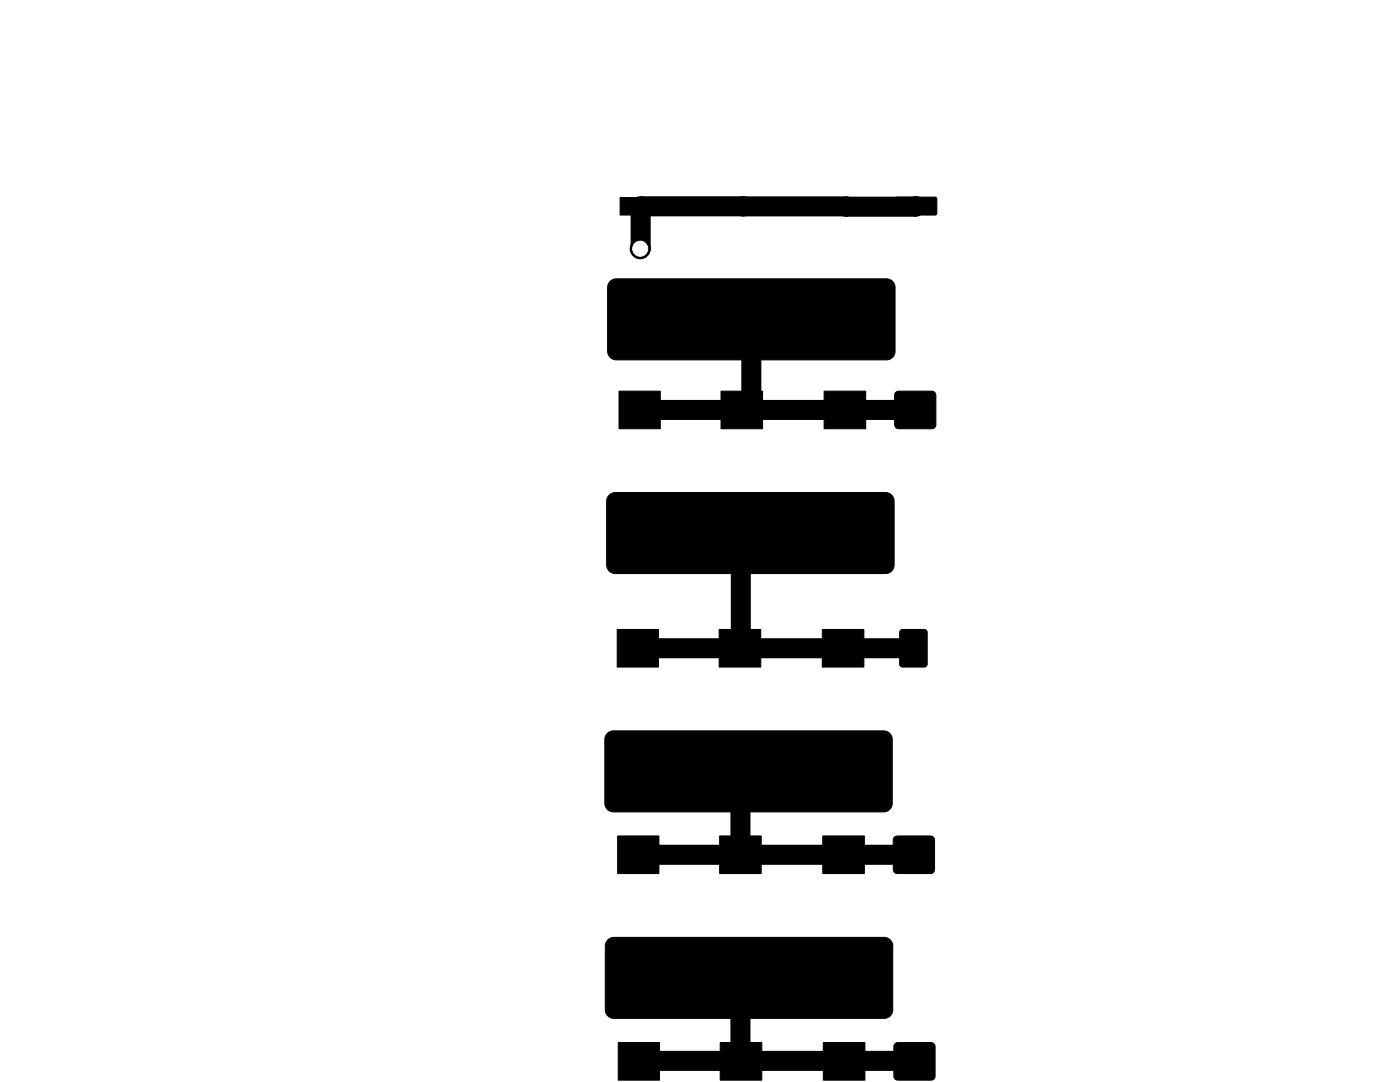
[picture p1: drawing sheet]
<svg xmlns="http://www.w3.org/2000/svg" width="279mm" height="216mm" viewBox="0 0 279 216" stroke-linecap="round" stroke-linejoin="round" font-family="sans-serif">
<g fill="#000" stroke="#000" stroke-width=".2">
<path d="M123.7 39.4h8.3v3.5h-8.3zM144.3 39.5h8.1v3.4h-8.1zM164.8 39.6h8.2v3.3h-8.2zM178.8 39.4l7.9-.1 .3 .4-.1 2.9-.3 .3h-7.7l-.2-.4v-2.8zM121.9 56.1l.4-.3 .7-.2h53.9a1.73 1.73 0 0 1 1.7 1.8v12.7a1.73 1.73 0 0 1-1.7 1.7h-53.9a1.73 1.73 0 0 1-1.7-1.7v-12.7l.1-.7zM123.5 78.1h8.3v7.5h-8.3zM143.9 78.1h8.3v7.5h-8.3zM164.5 78.1h8.3v7.5h-8.3zM178.7 78.4l.6-.3h6.7l.5 .1 .3 .7v5.8l-.2 .5-.6 .4h-6.7l-.5-.2-.3-.7v-5.8zM121.5 98.9l.6-.5 .7-.1h53.9a1.73 1.73 0 0 1 1.7 1.7v12.7a1.73 1.73 0 0 1-1.7 1.8h-53.9a1.73 1.73 0 0 1-1.7-1.8v-12.7l.1-.7zM123.2 125.6h8.2v7.5h-8.2zM143.5 125.6h8.3v7.5h-8.3z"/>
<path d="M164.1 125.6h8.3v7.5h-8.3zM179.7 125.8l.4-.2h4.4l.5 .3v6.6l-.3 .5-4.6 .1-.5-.3-.1-6.6zM121.3 146.3l.5-.3 .6-.2h53.9a1.73 1.73 0 0 1 1.8 1.8v12.7a1.73 1.73 0 0 1-1.8 1.7h-53.9a1.73 1.73 0 0 1-1.7-1.7v-12.7l.1-.7zM123.3 166.8h8.2v7.5h-8.2zM143.6 166.8h8.3v7.5h-8.3zM164.2 166.8h8.3v7.5h-8.3zM178.4 167.1l.7-.3h6.6l.5 .2 .3 .6v5.9l-.2 .5-.6 .3h-6.6l-.5-.2-.3-.6v-5.9zM121.4 187.5l.5-.3 .6-.2h53.9a1.73 1.73 0 0 1 1.8 1.8v12.7a1.73 1.73 0 0 1-1.8 1.7h-53.9a1.73 1.73 0 0 1-1.7-1.7v-12.7l.1-.7zM123.4 208h8.2v7.5h-8.2zM143.7 208h8.3v7.5h-8.3zM164.3 208h8.3v7.5h-8.3zM178.6 208.3l.6-.3h6.6l.5 .2 .3 .6v5.9l-.2 .5-.6 .3h-6.6l-.5-.1-.3-.7v-5.9z"/>
<circle cx="127.8" cy="49.6" r="2"/>
</g>
<path d="M148.3 41.2h.1M182.8 41.1l-.1 .1h-54.8l-.1 8.4M149.9 63.7v16.2l-1.9 1.9M127.7 81.8h55M149.8 106.4l-2 1.9v21M127.5 129.3h55M149.6 153.9l-1.8 1.8v14.9M127.4 170.6h55M149.5 195.1l-1.7 1.7v14.9M127.4 211.7h55" fill="none" stroke="#000" stroke-width="4"/>
<circle cx="127.8" cy="49.6" r="1.5" fill="#fff" stroke="#fff" stroke-width=".2"/>
</svg>
